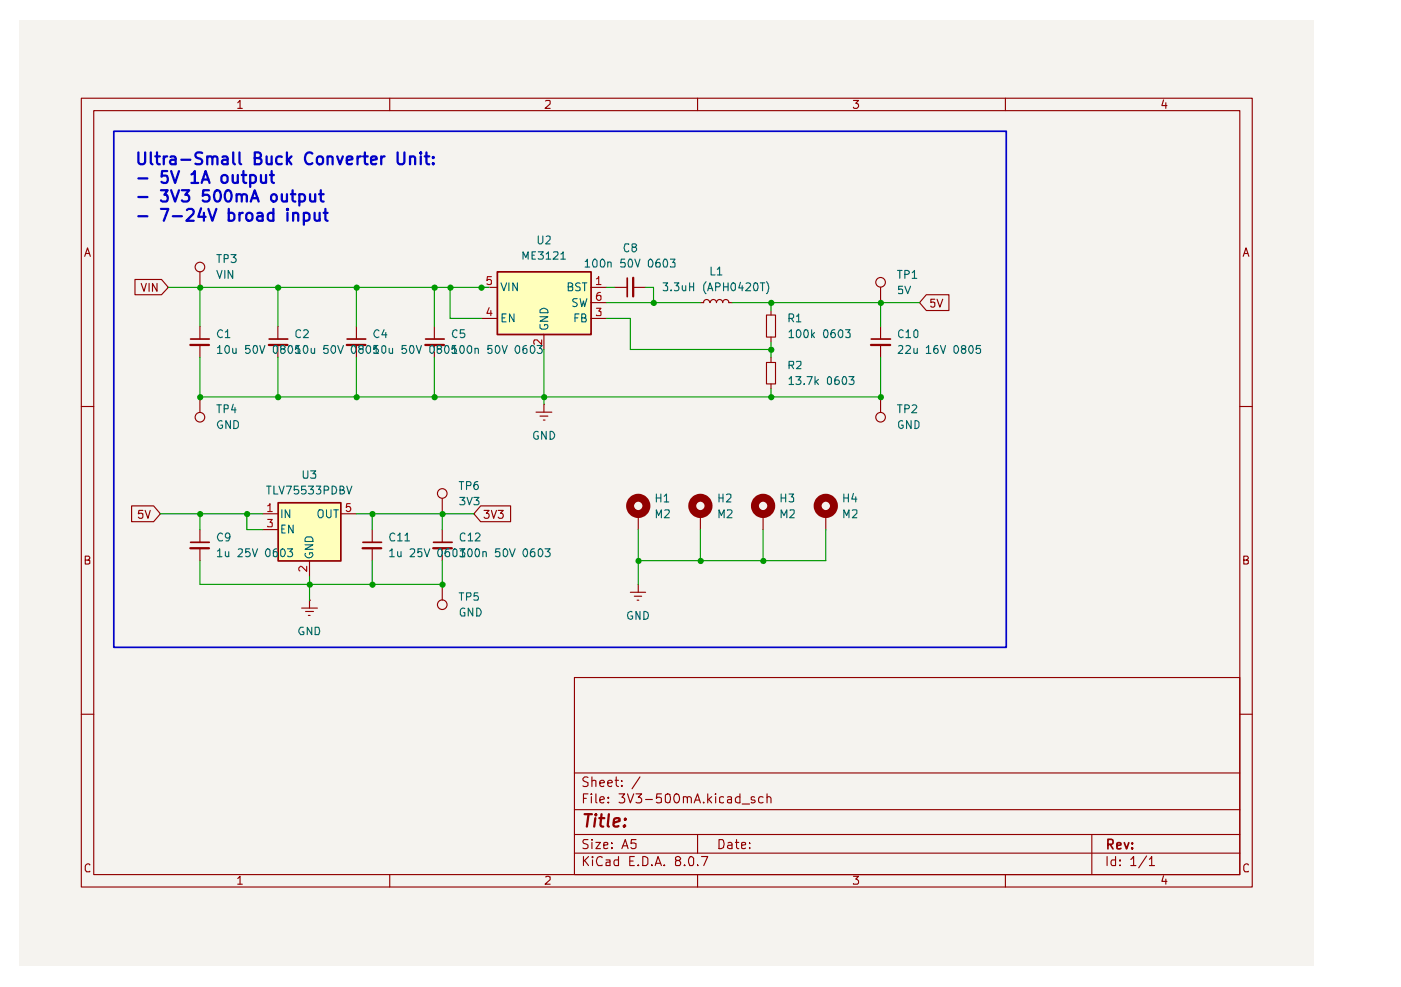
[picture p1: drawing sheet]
<svg xmlns="http://www.w3.org/2000/svg" width="210mm" height="148mm" viewBox="0 0 210 148" stroke-linecap="round" stroke-linejoin="round" font-family="sans-serif">
<path d="M2.9 3h194v141.8h-194z" fill="#f5f3ef"/>
<g fill="none" stroke="#910000" stroke-width=".17">
<path d="M12.2 14.7h175.5v118.3h-175.5zM14.1 16.6h171.7v114.5h-171.7zM35.6 15.4l.4-.3v1.2M35.6 16.3h.7M58.4 14.7v1.9M81.8 15.2l.6-.1 .1 .5-.8 .7h.8M104.6 14.7v1.9M127.9 15.1h.8l-.4 .4 .3 .1 .1 .4-.3 .3h-.3l-.2-.2M150.7 14.7v1.9M174.4 15l-.2 .8h.7M174.7 15.4v.9M12.7 38.4l.4-1.2 .4 1.2"/>
<path d="M12.9 38h.5M186.3 38.4l.5-1.2 .4 1.2M186.5 38h.5M12.2 61h1.9M185.8 61h1.9M12.8 84h.4l.3-.3v-.1l-.2-.2h-.5v1.2l.7-.1v-.4l-.3-.1M186.4 84h.5l.2-.3v-.1l-.2-.2h-.5v1.2l.7-.1v-.4l-.2-.1M12.2 107.1h1.9M86.1 101.6h99.7v29.5h-99.7zM86.1 115.9h99.7M87.5 119.7h.4M88.1 119h-.6v1.4"/>
<path d="M88.1 116.6l-.5-.1-.2 .3a.75 .75 0 0 0 .7 .5v.6h-.2h-.5M88.6 119v.1h.1l-.1-.1v.1M88.6 119.5v.9M88.7 117.1l.3-.1 .3 .1v.8M88.7 116.5v1.4M89.3 119v1.3l.2 .1M89.9 120l.7-.2-.2-.3h-.4l-.1 .7 .3 .2 .3-.1M89.9 117.4l.7-.1v-.1l-.2-.2h-.2l-.3 .2v.5l.3 .2h.3M91.1 117.4l.7-.1v-.1l-.2-.2h-.2l-.3 .2v.5l.3 .2h.3M91.2 119.5l.1 .1-.1 .1-.1-.1 .1-.1v.2M92.2 117h.5M92.4 116.5v1.2l.1 .2h.2"/>
<path d="M92.8 119h.8l-.4 .5h.2l.2 .3v.5l-.2 .1-.6-.1M93.2 117.8v.1h-.1l.1-.1v.1M93.2 117.1v.1l-.1-.1 .1 .1M94.1 119l.4 1.4 .5-1.4M95.3 119h.9l-.5 .5h.2l.3 .3-.1 .5-.2 .1-.6-.1M95.9 116.5l-1.2 1.8M96.8 119.9h1M99.1 119h-.6l-.1 .7 .1-.2 .6 .1v.7l-.2 .1-.5-.1M99.8 119.1l.3-.1 .3 .1 .1 .4-.1 .8-.3 .1-.3-.1-.1-.2zM101.2 119.1l.1-.1a.7 .7 0 0 1 .6 .6 .7 .7 0 0 1-.3 .7l-.1 .1a.73 .73 0 0 1-.6-.5 .73 .73 0 0 1 .3-.8zM102.4 119.6v-.1a.36 .36 0 0 1 .6 .2v.7M102.4 119.5v.9"/>
<path d="M103 119.7v-.2a.36 .36 0 0 1 .6 .2v.7M104.2 120h.6M106.1 119v1.4M106.3 119.9l.4 .5M106.7 119.5l-.6 .5M107.3 119l-.1 .1 .1-.1v.1M107.3 119.5v.9M108.5 119.5h-.4l-.2 .1v.7l.2 .1 .4-.1M109 119.5h.2h.4v.9M109.6 119.8l-.6 .2v.3l.2 .1 .4-.1M110.9 119.5a.45 .45 0 0 0-.7 .2l.1 .6 .3 .1 .3-.1M110.9 119v1.4"/>
<path d="M113.1 119.5h-.2h-.3v.4l.5 .1 .1 .2-.3 .2-.3-.1M114.4 119.5h-.4l-.3 .2 .1 .6 .2 .1 .4-.1M115 119.6v-.1a.36 .36 0 0 1 .6 .2v.7M115 119v1.4M185.8 107.1h1.9M13.5 129.7v-.1a.42 .42 0 0 0-.7 .3v.6l.2 .2h.5v-.1M35.6 131.7l.4-.3v1.2M35.6 132.6h.7M58.4 131.1v1.9M81.8 131.5l.2-.1 .5 .1v.4l-.8 .7h.8M86.1 127.9h99.7M86.1 125.1h99.7"/>
<path d="M86.1 121.4h99.7M87.5 128.4v1.4M87.6 129l.6 .8M88.1 125.9h-.6a.34 .34 0 0 0 0 .6l.6 .2v.4l-.2 .2-.5-.1M88.2 128.4l-.7 .8M88.7 125.9v.1l.1-.1-.1 .1M88.7 126.3v1M88.8 128.4l-.1 .1 .1 .1 .1-.1-.1-.1v.2M88.8 128.9v.9M89.3 126.3h.7l-.7 1h.7M90.3 128.6a.53 .53 0 0 0-.7 0 .53 .53 0 0 0-.2 .6l.3 .6h.6v-.1M90.5 126.7h.6v-.3l-.2-.1-.4 .1v.8l.2 .1 .4-.1"/>
<path d="M90.8 128.9h.6v.9h-.6v-.4l.6-.2M91.2 120.3h.1l-.1 .1-.1-.1 .1 .1M91.7 127.1l.1 .1-.1 .1v-.2v.2M91.7 126.4l.1 .1-.1-.1v.1M92.7 128.4v1.4h-.5l-.2-.3 .1-.5 .6-.1M93.2 127.3l.5-1.4 .4 1.4M93.4 126.8h.7M94.4 129.1h.5M95.1 128.4h-.7v1.4h.7M95.3 125.9h-.6l-.1 .6 .1-.1 .6 .1v.6l-.2 .2h-.4l-.1-.2M95.7 129.7l.1 .1h-.2l.1-.1v.1M96.3 128.4h.4l.3 .2 .1 .2v.7l-.2 .3h-.6z"/>
<path d="M97.7 129.7l.1 .1-.1-.1v.1M98.2 129.8l.4-1.4 .5 1.4M98.3 129.5h.7M99.6 129.7v.1h-.1l.1-.1v.1M101.5 129l-.2-.1v-.3l.2-.2h.3l.2 .4-.1 .1-.6 .3v.6l.6-.1 .1-.4-.2-.3M102.6 129.7l.1 .1h-.2l.1-.1v.1M103.4 128.5l.2-.1 .4 .3-.1 1-.1 .1h-.4v-.1a1.05 1.05 0 0 1 0-1.2zM104.1 120.4l.5-1.4 .4 1.4M104.6 129.7v.1v-.1v.1M104.6 125.1v2.8M104.6 131.1v1.9M105.2 128.4h.9l-.6 1.4"/>
<path d="M105.5 120.3v.1l-.1-.1 .1 .1M107.8 125.9h.5l.2 .2v.4v.6l-.4 .2h-.3zM109.1 126.4l.5-.1 .1 .2v.8M109.7 126.7h-.6l-.1 .2v.2l.3 .2 .4-.1M110.2 126.3h.5M110.4 125.9v1.2l.2 .2h.1M111.2 126.7h.6v-.3l-.2-.1-.4 .1v.8l.1 .1 .5-.1M111.2 120.6h1.1M112.3 127.1l.1 .1-.1 .1v-.2v.2M112.3 126.4l.1 .1-.1-.1v.1M127.9 131.4h.8l-.4 .4h.1l.3 .3v.3l-.2 .2h-.6v-.1M150.7 131.1v1.9"/>
<path d="M163.7 125.1v6M165.9 128.4v1.4M167.2 128.4v1.4h-.5l-.2-.3 .1-.5 .6-.1M167.9 129.7l-.1 .1 .1-.1v.1M167.9 128.9v.2l-.1-.1 .1-.1v.2M169.5 128.9l.4-.5v1.4M169.5 129.8h.8M171.9 128.4l-1.2 1.7M172.3 128.9l.3-.5v1.4M172.3 129.8h.8M174.4 131.3l-.2 .9h.7M174.7 131.8v.8"/>
<path d="M187.1 129.7v-.1a.42 .42 0 0 0-.7 .3v.6l.2 .2h.5v-.1"/>
</g>
<path d="M166.1 126.6l.6-.1 .1-.5-.2-.1h-.5v1.4M166.4 126.6l.4 .7M167.4 126.8l.6-.1v-.3h-.2h-.4v.8l.2 .1 .4-.1M168.5 126.4l.4 .9 .3-.9M169.7 127.1l.1 .1-.1 .1-.1-.1 .1-.1v.2M169.7 126.4h.1l-.1 .1-.1-.1 .1 .1" fill="none" stroke="#910000" stroke-width=".25"/>
<path d="M87.6 122.1h1.1M88.2 122.1l-.2 1.8M89.2 122.7l-.1 1.2M89.3 122.1l-.1 .1 .1 .1 .1-.1-.1-.1v.2M89.8 122.7h.8M90.2 122.1l-.2 1.6 .1 .2h.3M91.3 122.1l-.2 1.6v.2h.2M92 123.4l.9-.3v-.3a.6 .6 0 0 0-.9 .1l-.1 .8 .1 .2h.2h.5M93.6 123.8l.1 .1h-.1h-.1l.1-.1v.1M93.7 122.8h.1l-.1 .1-.1-.1h.1v.1" fill="none" stroke="#910000" stroke-width=".34"/>
<g fill="#ffb">
<path d="M74.5 40.7h14.1v9.4h-14.1z"/>
<path d="M41.7 75.4h9.4v8.7h-9.4z"/>
</g>
<g fill="none" stroke="#910000" stroke-width=".17">
<path d="M20.2 41.9h4l1 1.2-1 1.1h-4zM21.2 42.5l.4 1.2 .3-1.2M22.3 42.5v1.2M23.5 42.5v1.2l-.6-1.2v1.2M30 40.7v2.4M30 48.9v1.9M30 51.7v1.9M30 59.5v2.3M41.7 48.9v1.9M41.7 51.7v1.9M53.4 48.9v1.9M53.4 51.7v1.9"/>
<path d="M65.1 48.9v1.9M65.1 51.7v1.9M72.1 43.1h2.4M72.1 47.7h2.4M81.5 50.1v2.3M88.6 45.4h2.3M88.6 43.1h2.3M88.6 47.7h2.3M92.1 43.1h1.9M94.9 43.1h1.9M105 45.4h.5M105.4 45.4a.47 .47 0 0 1 .5-.5 .47 .47 0 0 1 .5 .5"/>
<path d="M106.5 45.4a.47 .47 0 0 1 .4-.5 .47 .47 0 0 1 .5 .5 .47 .47 0 0 1 .5-.5 .47 .47 0 0 1 .4 .5 .47 .47 0 0 1 .5-.5 .47 .47 0 0 1 .5 .5M109.2 45.4h.5M114.9 54.4h1.3v3.2h-1.3zM114.9 47.2h1.3v3.3h-1.3zM115.6 46.6v.6M115.6 50.5v.8M115.6 53.6v.8M115.6 57.6v.7M132 43.1v2.3M132 48.9v1.9M132 51.7v1.9M132 59.5v2.3"/>
<path d="M138.9 44.2h3.3v2.4h-3.3l-1.1-1.2zM140.1 44.9h-.6v.5l.2-.1 .4 .1v.5l-.1 .2h-.3l-.2-.2M140.5 44.9l.4 1.2 .4-1.2M19.7 75.9h3.3l1 1.1-1 1.2h-3.3zM21.4 76.5h-.6l-.1 .5h.2h.5v.6l-.2 .1h-.3l-.2-.1M21.8 76.5l.4 1.2 .3-1.2M30 79.4v1.9M39.4 77h2.3M39.4 79.4h2.3M51.1 77h2.3M55.8 79.4v1.9M66.3 74.8v2.2"/>
<path d="M66.3 79.4v1.9M72 75.9h4.5v2.3h-4.5l-1-1.2zM72.6 76.5h.7l-.4 .5h.3l.1 .2-.1 .4-.5 .1-.1-.1M73.7 76.5l.3 1.2 .4-1.2M74.7 76.5h.7l-.4 .5h.4v.2v.4l-.6 .1-.1-.1M80.3 61.8h2.4M80.9 62.4h1.2M81.4 63h.3M81.5 60.6h.1M81.5 60.6v1.2M95.7 77v2.4M105 77v2.4"/>
<path d="M114.4 77v2.4M123.8 77v2.4M30 82.2v1.9M45.2 91.2h2.4M45.8 91.7h1.2M46.2 92.3h.3M46.4 90h.1M46.4 84.1v2.3M46.4 90v1.2M55.8 82.2v1.9M66.3 82.2v1.9M66.3 87.6v2.4"/>
<path d="M94.5 88.8h2.3M95.1 89.4h1.1M95.5 90h.3M95.7 87.6h.1M95.7 87.6v1.2"/>
<circle cx="30" cy="40" r=".72"/>
<circle cx="132" cy="42.3" r=".72"/>
<circle cx="30" cy="62.6" r=".72"/>
<circle cx="66.3" cy="74" r=".72"/>
<circle cx="132" cy="62.6" r=".72"/>
<circle cx="66.3" cy="90.7" r=".72"/>
</g>
<g fill="none" stroke="#910000" stroke-width="1.2">
<circle cx="95.7" cy="75.9" r="1.23"/>
<circle cx="105" cy="75.9" r="1.23"/>
<circle cx="114.4" cy="75.9" r="1.23"/>
<circle cx="123.8" cy="75.9" r="1.23"/>
</g>
<path d="M28.5 51.7h2.8M40.3 51.7h2.8M52 51.7h2.8M63.8 51.7h2.7M94.9 41.7v2.7M130.6 51.7h2.8M28.5 82.2h2.8M54.4 82.2h2.7M64.9 82.2h2.8" fill="none" stroke="#910000" stroke-width=".34"/>
<path d="M28.6 50.8h2.8M40.3 50.8h2.8M52 50.8h2.8M63.8 50.8h2.8M74.5 40.8h14.1v9.4h-14.1zM94 41.7v2.8M130.6 50.8h2.9M41.7 75.4h9.4v8.7h-9.4zM28.6 81.3h2.8M54.4 81.3h2.8M65 81.3h2.8" fill="none" stroke="#910000" stroke-width=".25"/>
<g fill="none" stroke="#006665" stroke-width=".17">
<path d="M75.1 42.4l.4 1.2 .4-1.2M75.3 47.7h.4M75.9 47.1h-.6v1.2h.6M76.3 42.4v1.2M77 47.1v1.2l-.6-1.2v1.2M77.6 42.4v1.2l-.7-1.2v1.2M80.9 48.7v.5l.3 .2h.6a.43 .43 0 0 0 .2-.7h-.4v.1M80.9 47.5h1.2l-1.2 .7h1.2M80.9 46.5a.66 .66 0 0 1 .8-.3 .66 .66 0 0 1 .4 .7h-1.2zM85.2 43h.4l.2-.2v-.3l-.6-.1v1.2h.5l.1-.1v-.4l-.2-.1M86.2 47.7h.4M86.5 44.8h-.5l-.2 .2v.1l.2 .2 .4 .2 .1 .1-.1 .3-.1 .1-.5-.1"/>
<path d="M86.8 47.1h-.6v1.2M86.9 42.5l-.4-.1-.2 .3 .2 .3h.3l.1 .2v.3l-.1 .1-.5-.1M86.9 44.8l.3 1.2 .3-.9 .1 .9 .4-1.2M87.2 47.7l.6-.1v-.4l-.2-.1h-.4v1.2h.6l.1-.4-.3-.2M87.3 42.4h.7M87.6 42.4v1.2M42.2 76.5v1.1M42.2 79.3h.4M42.8 78.7h-.6v1.2h.6M43.4 76.5v1.1l-.6-1.1v1.1M43.9 78.7v1.2l-.6-1.2v1.2M47.8 76.5h.5l.1 .1v.9l-.2 .1h-.3a.86 .86 0 0 1-.1-1.1z"/>
<path d="M48.9 76.5v.9l.3 .2h.2l.2-.1v-1M50 76.5h.7M50.4 76.5v1.1M45.7 81.7h1.2l-1.2 .7h1.2M45.8 83a.57 .57 0 0 0 .4 .7 .57 .57 0 0 0 .7-.5l-.1-.3h-.4v.2M45.8 80.7l.2-.2h.6l.3 .4v.3h-1.2z"/>
</g>
<g fill="none" stroke="#b90000" stroke-width=".17">
<path d="M73.3 46.1l-.3 .9h.7M73.6 46.6v.7M73.7 41.5h-.6l-.1 .6 .1-.2h.4l.2 .2v.5l-.2 .1-.5-.1M81.2 51v.6l-.7-.6h-.4l-.1 .1 .1 .5M89.4 41.8l.3-.3v1.2M89.4 46.2h.7l-.4 .4 .4 .1v.5l-.1 .1h-.6v-.1M89.4 42.7h.7M90 43.9h-.4a.82 .82 0 0 0 .1 1.1h.2l.2-.1v-.5l-.4-.1-.3 .2M40.1 75.9l.4-.4v1.2M40.1 77.9h.7l-.3 .4 .3 .1v.5l-.1 .1h-.6v-.1M40.1 76.7h.7M52.5 75.5h-.5l-.1 .6 .2-.2 .4 .1 .1 .2-.1 .4-.4 .1-.2-.2"/>
<path d="M46 84.9v.8l-.9-.8-.3 .3v.2l.2 .2"/>
</g>
<g fill="none" stroke="#090" stroke-width=".17">
<path d="M25.2 43.1h48.1M30 53.6v5.9h102v-5.9M30 43.1v5.8M41.7 43.1v5.8M41.7 53.6v5.9M53.4 43.1v5.8M53.4 53.6v5.9M65.1 43.1v5.8M65.1 53.6v5.9M67.5 43.1v4.6h4.6M81.5 52.4v8.2M90.9 43.1h1.2"/>
<path d="M90.9 47.7h3.6v4.7h21.1M90.9 45.4h14.1M96.8 43.1h1.2v2.3M109.7 45.4h28.1M115.6 45.4v1.2M115.6 51.3v2.3M115.6 58.3v1.2M132 45.4v3.5M24 77h15.4M30 77v2.4M37 77v2.4h2.4M53.4 77h17.6"/>
<path d="M55.8 77v2.4M66.3 77v2.4M95.7 79.4v8.2M105 79.4v4.7M114.4 79.4v4.7M123.8 79.4v4.7h-28.1M30 84.1v3.5h36.3v-3.5M46.4 86.4v3.6M55.8 84.1v3.5"/>
</g>
<path d="M17.1 19.7h133.7v77.4h-133.7z" fill="none" stroke="#0000ca" stroke-width=".25"/>
<g fill="none" stroke="#0000ca" stroke-width=".34">
<path d="M20.7 22.9v1.4l.4 .3h.3l.4-.3v-1.4M20.7 26.8h1.4M20.7 29.5h1.4M20.7 32.4h1.4M22.6 22.9v1.5l.3 .2M23.3 23.4h.7M23.5 22.9v1.5l.1 .2h.4M24.1 28.5h1l-.5 .7h.3a.6 .6 0 0 1 0 1h-.5l-.3-.1M24.1 31.3h1.1l-.6 1.8M24.6 23.4v1.2M25.1 23.4a.45 .45 0 0 0-.5 .4M25.1 25.7h-.8l-.1 .8 .3-.2 .6 .1v.3v.6l-.6 .1-.3-.1"/>
<path d="M25.6 23.5l.1-.1 .5 .1 .1 1.1M25.7 25.7l.5 1.7 .6-1.7M25.7 28.5l.5 1.7 .6-1.7M25.9 32.4h1.4M26.3 23.9l-.6 .1a.35 .35 0 0 0-.2 .3 .35 .35 0 0 0 .2 .3h.6M27.2 24h1.3M27.3 28.5h1.1l-.6 .7a.48 .48 0 0 1 .6 .3v.4l-.4 .3h-.5l-.2-.1M28 31.5l.3-.2h.4a.48 .48 0 0 1 .3 .8l-1.1 1h1.1M28.7 26.2l.5-.5v1.7M28.7 27.4h1M30.1 31.2l-.4 1.3h1.1M30.2 27.4l.6-1.7 .6 1.7"/>
<path d="M30.3 22.9h-.7a.43 .43 0 0 0-.3 .4 .43 .43 0 0 0 .3 .4 .65 .65 0 0 1 .7 .4 .45 .45 0 0 1-.3 .5h-.7M30.4 26.9h.8M30.6 31.9v1.2M31.1 23.6a.44 .44 0 0 1 .7 .1v.9M31.1 23.4v1.2M31.2 31.3l.6 1.8 .6-1.8M31.3 28.5h-.8l-.1 .9 .2-.2 .6 .1 .2 .2-.1 .6-.2 .1h-.5l-.2-.1M31.8 23.7l.3-.3 .4 .1 .1 1.1M32.3 28.7a.42 .42 0 0 1 .4-.2 .42 .42 0 0 1 .3 .4 .87 .87 0 0 1-.5 1.3 1.02 1.02 0 0 1-.2-1.5zM33.3 26.4a.48 .48 0 0 1 .4-.2 .48 .48 0 0 1 .4 .4v.5a.48 .48 0 0 1-.4 .3 .48 .48 0 0 1-.5-.3zM33.4 23.5l.1-.1 .5 .1 .1 1.1M33.9 28.7a.42 .42 0 0 1 .4-.2 .42 .42 0 0 1 .3 .4 .87 .87 0 0 1-.5 1.3 1.02 1.02 0 0 1-.2-1.5z"/>
<path d="M34.1 23.9l-.6 .1a.35 .35 0 0 0-.2 .3 .35 .35 0 0 0 .2 .3h.6M34.3 32l.5-.1 .3 .4v.5l-.1 .2-.2 .1-.5-.1M34.3 31.3v1.8M34.9 26.2l.1 1.1a.48 .48 0 0 0 .6 0M35 22.9v1.5l.2 .2M35.5 29.3a.44 .44 0 0 1 .7 .1v.8M35.5 29.1v1.1M35.6 26.2v1.2M35.9 22.9v1.5l.2 .2M35.9 31.9v1.2M36.2 29.4l.3-.3 .4 .1 .1 1M36.2 26.2h.7"/>
<path d="M36.4 31.9a.45 .45 0 0 0-.5 .4M36.5 25.7v1.5l.1 .1 .3 .1M37 32.1a.48 .48 0 0 1 .5-.2 .48 .48 0 0 1 .3 .4v.5a.48 .48 0 0 1-.4 .3 .48 .48 0 0 1-.5-.3zM37.5 26.3l.5-.1 .4 .4v.5l-.2 .2-.2 .1-.5-.1M37.5 26.2v1.8M37.6 30.2l.6-1.7 .6 1.7M37.8 29.7h.8M38.2 23.7h.6a.43 .43 0 0 0 .3-.4 .43 .43 0 0 0-.3-.4h-.6v1.7h.7a.47 .47 0 0 0 .3-.5 .47 .47 0 0 0-.4-.4M38.6 32l.2-.1 .5 .1 .1 1.1M39.1 26.2l.1 1.1a.48 .48 0 0 0 .7 0M39.4 32.3l-.6 .1a.35 .35 0 0 0-.3 .4 .35 .35 0 0 0 .3 .3l.6-.1M39.9 26.2v1.2"/>
<path d="M40 23.4v1.2a.48 .48 0 0 0 .7-.1M40.5 26.2h.6M40.7 25.7v1.5l.1 .1 .3 .1M40.7 23.4v1.2M41 32l-.5-.1-.4 .4v.5l.2 .2 .2 .1 .5-.1M41 31.3v1.8M42.2 23.5l-.5-.1-.3 .4v.5l.2 .3h.1h.5M42.2 29.1l.1 1a.48 .48 0 0 0 .7 0M43 22.9v1.7M43 29.1v1.1M43.1 31.3l-.1 .1 .1 .1 .1-.1-.1-.1v.2M43.1 31.9v1.2"/>
<path d="M43.2 24l.5 .6M43.6 29.1h.7M43.7 23.4l-.7 .7M43.9 28.5v1.5v.1l.4 .1M43.9 32.1a.44 .44 0 0 1 .8 .1v.9M43.9 31.9v1.2M44.9 29.2l.5-.1 .3 .4v.4l-.2 .2-.1 .1-.5-.1M44.9 29.1v1.7M45.5 32l.6-.1 .3 .4v.5l-.2 .2-.1 .1-.6-.1M45.5 31.9v1.8M46.5 29.1l.1 1a.48 .48 0 0 0 .6 0M46.8 23a.71 .71 0 0 0-.9 0 .71 .71 0 0 0-.2 .9 .67 .67 0 0 0 .4 .7 .67 .67 0 0 0 .7-.1"/>
<path d="M47.2 31.9v1.1a.48 .48 0 0 0 .7-.1M47.2 29.1v1.1M47.6 23.6a.48 .48 0 0 1 .5-.2 .48 .48 0 0 1 .3 .4v.5a.48 .48 0 0 1-.4 .4 .48 .48 0 0 1-.5-.4zM47.8 29.1h.7M47.9 31.9v1.2M48.1 28.5v1.5l.1 .1 .3 .1M48.5 31.9h.6M48.8 31.3v1.5v.2l.3 .1M49.1 23.6a.44 .44 0 0 1 .8 .1v.9M49.1 23.4v1.2M50.5 23.4l.5 1.2 .4-1.2M52 24l.8-.1-.1-.4-.5-.1-.2 .3 .1 .9h.1h.5"/>
<path d="M53.6 23.4v1.2M54.1 23.4a.45 .45 0 0 0-.5 .4M54.4 23.4h.7M54.7 22.9v1.5l.1 .2h.3M55.6 24l.9-.1-.1-.4-.5-.1-.3 .3 .1 .9h.2h.5M57.1 23.4v1.2M57.7 23.4a.45 .45 0 0 0-.6 .4M59.6 22.9v1.4l.3 .3h.4l.3-.3v-1.4M61.5 23.6a.44 .44 0 0 1 .7 .1v.9M61.5 23.4v1.2M63.1 22.9h-.1l.1 .1 .1-.1h-.1v.1M63.1 23.4v1.2"/>
<path d="M63.7 23.4h.6M63.9 22.9v1.5l.1 .2h.3M64.9 24.5l.1 .1h-.1v-.1v.1M64.9 23.5l.1 .1-.1 .1v-.1v-.1v.2"/>
<circle cx="41.1" cy="29.7" r=".53"/>
</g>
<g fill="#090">
<circle cx="95.7" cy="84.1" r=".47"/>
<circle cx="81.6" cy="59.6" r=".47"/>
<circle cx="114.4" cy="84.1" r=".47"/>
<circle cx="105" cy="84.1" r=".47"/>
<circle cx="65.1" cy="43.1" r=".47"/>
<circle cx="72.2" cy="43.1" r=".47"/>
<circle cx="67.5" cy="43.1" r=".47"/>
<circle cx="53.5" cy="43.1" r=".47"/>
<circle cx="66.3" cy="77.1" r=".47"/>
<circle cx="66.3" cy="87.7" r=".47"/>
<circle cx="53.5" cy="59.6" r=".47"/>
<circle cx="65.1" cy="59.6" r=".47"/>
<circle cx="37" cy="77.1" r=".47"/>
<circle cx="30" cy="77.1" r=".47"/>
<circle cx="41.7" cy="59.6" r=".47"/>
<circle cx="30" cy="59.6" r=".47"/>
<circle cx="55.8" cy="77.1" r=".47"/>
<circle cx="55.8" cy="87.7" r=".47"/>
<circle cx="46.4" cy="87.7" r=".47"/>
<circle cx="30" cy="43.1" r=".47"/>
<circle cx="41.7" cy="43.1" r=".47"/>
<circle cx="115.6" cy="59.6" r=".47"/>
<circle cx="115.6" cy="52.4" r=".47"/>
<circle cx="115.6" cy="45.4" r=".47"/>
<circle cx="98" cy="45.4" r=".47"/>
<circle cx="132" cy="45.4" r=".47"/>
<circle cx="132" cy="59.6" r=".47"/>
</g>
<g fill="none" stroke="#006665" stroke-width=".17">
<path d="M32.5 38.2h.7M32.8 38.2v1.2M33.6 38.8h.5l.1-.5-.6-.1v1.2M34.6 38.2h.8l-.4 .4h.1l.3 .3-.1 .4-.2 .1-.5-.1M78.4 38.9v-1.1l.4 .8 .4-.8v1.1M79.8 38.3h.3M80.3 37.8h-.5v1.1h.5M80.7 37.8h.7l-.4 .4 .4 .1v.4l-.1 .2-.6-.1M80.7 35.4v1l.2 .2h.2l.3-.3v-.9M81.9 38.1l.3-.3v1.1M81.9 35.5l.1-.1 .5 .1v.4l-.7 .7h.7M81.9 38.9h.6"/>
<path d="M83 37.8h.6v.3l-.7 .8h.7M84.1 38.1l.3-.3v1.1M84.1 38.9h.6M87.7 39.2h.2l.2-.3v1.1M89 38.9h.2l.3 .2v.8l-.2 .1h-.3a.83 .83 0 0 1 0-1.1zM90.3 38.9a.71 .71 0 0 1 .2 1.1h-.3l-.2-.1v-.8zM91.1 39.4l.2-.1 .3 .1v.6M91.1 39.3v.7M93.6 38.9h-.5l-.1 .6 .6-.1 .1 .1-.1 .5h-.6M94.2 36.7v-.1h-.5a.81 .81 0 0 0 .2 1.2l.3-.1v-.1M94.4 38.9h.2l.1 .1 .1 .4-.1 .6h-.4l-.2-.4 .1-.6zM94.9 37.1l-.2-.2 .1-.3h.4l.2 .1-.2 .4-.5 .1v.4l.2 .2h.3l.2-.3v-.2l-.2-.2"/>
<path d="M95.2 38.9l.4 1.1 .3-1.1M97.4 38.9a.71 .71 0 0 1 .3 1.1h-.3l-.2-.1v-.8zM98.9 38.9h-.3a.93 .93 0 0 0-.2 1.1h.5l.1-.5-.1-.1h-.5l-.1 .1M99.6 38.9h.2l.2 .1 .1 .4-.2 .6h-.3l-.2-.4 .1-.6zM100.5 38.9h.7l-.4 .5 .4 .1v.5h-.1h-.6M32.5 40.6l.4 1.1 .4-1.1M32.6 52.2l.3-.4v1.2M32.6 53h.7M33.4 49.6a.34 .34 0 0 0-.6 0l-.2 .4a.53 .53 0 0 0 .2 .5 .53 .53 0 0 0 .6 0M33.7 40.6v1.1M33.8 49.8l.3-.4v1.2M33.8 50.6h.7"/>
<path d="M33.9 51.9l.2-.1 .3 .3v.6l-.3 .3-.2-.1-.2-.3v-.4zM34.9 40.6v1.1l-.7-1.1v1.1M34.9 52.2v.6l.1 .2h.2l.2-.2M35.4 52.2v.8M37.4 51.8h-.6v.6l.2-.2h.3l.2 .3v.2l-.2 .3h-.3l-.2-.2M38 51.9l.4-.1a.78 .78 0 0 1 0 1.2 .62 .62 0 0 1-.4-.9zM38.9 51.8l.4 1.2 .4-1.2M41.1 51.9l.2-.1 .3 .3v.6l-.3 .3-.3-.3zM42.2 52.3l-.1-.1v-.3l.1-.1 .5 .1 .1 .2-.1 .1-.6 .2v.4l.1 .2h.3l.3-.3a.33 .33 0 0 0-.3-.4M43.3 51.9l.3-.1a.78 .78 0 0 1 0 1.2 .62 .62 0 0 1-.3-.9zM44.4 52.2l.3-.4v1.2M44.4 53h.6"/>
<path d="M44.9 51.8h-.5l-.1 .6 .1-.2 .5 .1 .1 .2-.1 .4-.5 .1-.1-.2M45 49.6v-.1a.42 .42 0 0 0-.6 .3v.6a.45 .45 0 0 0 .6 .1M45.5 51.9l.4-.1a.78 .78 0 0 1 0 1.2 .62 .62 0 0 1-.4-.9zM45.5 49.6l.2-.2h.3l.2 .4-.7 .8h.7M46.6 52.2v.6l.2 .2h.2l.2-.2M47.2 52.2v.8M49.2 51.8h-.6l-.1 .6 .2-.2h.3l.2 .2v.4l-.2 .2h-.3l-.2-.2M49.8 51.9l.2-.1 .3 .3v.6l-.3 .3-.2-.1-.2-.3v-.4zM50.6 51.8l.5 1.2 .4-1.2M52.7 51.9l.4-.1a.78 .78 0 0 1 0 1.2 .62 .62 0 0 1-.4-.9zM54 52.3l-.2-.2v-.2l.2-.1 .4 .1v.3l-.4 .1a.33 .33 0 0 0-.2 .4l.2 .3h.3l.1-.2v-.4l-.1-.1M55 51.9l.3-.1 .2 .3v.6l-.2 .3-.3-.1-.1-.3v-.4z"/>
<path d="M56 52.2l.4-.4v1.2M56 53h.7M56.6 51.8h-.6v.6l.2-.2h.3l.2 .3v.2l-.2 .3h-.3l-.2-.2M56.8 49.6a.34 .34 0 0 0-.6 0l-.2 .4a.53 .53 0 0 0 .2 .5 .53 .53 0 0 0 .6 0M57.3 51.9l.3-.1 .2 .3v.6l-.2 .3-.4-.3zM57.6 49.4l-.4 .8h.8M57.8 49.9v.7M58.3 52.2v.6l.2 .2 .3-.1v-.1M58.8 52.2v.8M60.9 51.8h-.6v.6l.1-.2h.3l.3 .3v.2l-.3 .3h-.3l-.1-.2M61.5 51.9l.3-.1a.78 .78 0 0 1 0 1.2 .62 .62 0 0 1-.3-.9zM62.4 51.8l.4 1.2 .4-1.2"/>
<path d="M64.5 51.9l.2-.1a.62 .62 0 0 1 .4 .6 .62 .62 0 0 1-.4 .6l-.3-.3zM65.7 52.3l-.2-.1v-.3l.2-.1 .4 .1 .1 .2-.1 .1-.6 .2v.4l.2 .2h.3l.2-.3a.33 .33 0 0 0-.2-.4M66.7 51.9l.4-.1a.78 .78 0 0 1 0 1.2 .62 .62 0 0 1-.4-.9zM67.8 52.2l.4-.4v1.2M67.8 53h.7M68.3 51.8h-.5l-.1 .6 .2-.2h.3l.2 .3-.1 .4-.4 .1-.2-.2M68.5 49.6l-.2-.2a.6 .6 0 0 0-.5 .6 .6 .6 0 0 0 .5 .6l.2-.1M69 51.9l.3-.1a.78 .78 0 0 1 0 1.2 .62 .62 0 0 1-.3-.9zM69.6 49.4h-.6v.6h.5l.2 .1-.1 .4-.2 .1-.4-.1M70.2 51.9l.2-.1 .3 .3v.6l-.3 .3-.2-.1-.2-.3v-.4zM71.2 52.3l.4-.1 .1 .8M71.2 52.2v.8"/>
<path d="M73.7 51.8h-.6v.6l.2-.2h.3l.1 .2v.4l-.1 .2h-.3l-.2-.2M74.3 51.9l.2-.1a.62 .62 0 0 1 .5 .6 .62 .62 0 0 1-.5 .6l-.3-.3zM75.3 51.8l.3 1.2 .4-1.2M77.4 51.9l.2-.1 .3 .3v.6l-.3 .3-.2-.1-.2-.3v-.4zM78.9 51.8h-.2l-.3 .3v.7l.2 .2h.2l.2-.2v-.4l-.2-.2h-.2l-.2 .3M79.6 51.9l.2-.1a.62 .62 0 0 1 .4 .6 .62 .62 0 0 1-.4 .6l-.3-.3zM80.5 51.8h.8l-.4 .4a.33 .33 0 0 1 .4 .3v.2l-.3 .3h-.3l-.2-.2M87.7 40h.7M99.4 42.4h.7l-.4 .4h.2l.2 .2v.5l-.2 .1-.5-.1M100.6 43.5h.1l-.1 .1M101.1 42.4h.7l-.5 .4a.4 .4 0 0 1 .4 .3 .4 .4 0 0 1-.2 .5l-.4-.1M102.3 42.8v.6l.1 .2 .4-.1"/>
<path d="M102.8 42.8v.8M103.4 42.4v1.2M103.4 43h.6M104 42.4v1.2M105.8 42.2l-.3 .6v.7l.3 .5M106.1 43.6l.3-1.2 .4 1.2M106.2 43.3h.6M106.6 40v1.2h.6M107.3 43h.5l.1-.2a.33 .33 0 0 0-.2-.4h-.4v1.2M107.5 40.4l.4-.4v1.2M107.5 41.2h.7M108.5 43h.6"/>
<path d="M108.5 42.4v1.2M109.1 42.4v1.2M109.7 42.5l.3-.1 .2 .3v.6l-.1 .2-.2 .1a.7 .7 0 0 1-.2-1.1zM111 42.3l-.3 .9h.7M111.2 42.8v.8M111.8 42.5l.5-.1 .1 .1 .1 .3-.7 .8h.7M113 42.5l.4-.1a.78 .78 0 0 1 0 1.2l-.4-.1-.1-.3zM114 42.4h.6M114.3 42.4v1.2M114.9 42.2a1.32 1.32 0 0 1 0 1.8M118.3 56.8l.3-.3v1.2M118.3 49.8l.3-.4v1.2"/>
<path d="M118.3 54.8l.7-.1v-.4l-.7-.1v1.1M118.3 47.7h.5l.2-.1v-.4l-.2-.1h-.5v1.2M118.3 57.7h.7M118.3 50.6h.7M118.6 54.8l.4 .5M118.6 47.7l.4 .6M119.3 56.5h.8l-.5 .5h.3l.2 .1-.1 .5-.2 .1-.5-.1M119.4 54.3l.1-.1 .6 .1v.4l-.7 .6h.7M119.4 47.4h.1l.2-.3v1.2M119.4 48.3h.7M119.5 49.5l.2-.1a.64 .64 0 0 1 .4 .7 .64 .64 0 0 1-.5 .5l-.2-.2zM120.6 57.6v.1l-.1-.1 .1 .1"/>
<path d="M120.6 49.5l.3-.1a.78 .78 0 0 1 0 1.2l-.3-.1-.1-.3zM121 56.5h.7l-.5 1.2M121.7 49.4v1.2M121.7 50.2l.4 .4M122.1 49.9l-.4 .4M122.2 56.5v1.2M122.3 57.2l.4 .5M122.7 56.9l-.5 .4M123.5 49.5l.4-.1a.78 .78 0 0 1 0 1.2l-.4-.1-.1-.3zM124.3 56.5l.3 .2v.7l-.2 .3-.3-.1-.1-.2v-.7zM125.1 49.4l-.4 .1a.82 .82 0 0 0 .1 1.1l.3-.1 .1-.4a.34 .34 0 0 0-.2-.2 .34 .34 0 0 0-.4 .1l-.1 .1M125.6 56.5a.45 .45 0 0 0-.5 .3v.8l.2 .1 .4-.1 .1-.5-.2-.1h-.4l-.1 .1"/>
<path d="M125.8 49.5l.3-.1 .2 .3v.7l-.1 .1-.2 .1a.7 .7 0 0 1-.2-1.1zM126.5 56.5h.2a.78 .78 0 0 1 0 1.2h-.2a.78 .78 0 0 1 0-1.2zM126.7 49.4h.7l-.3 .5h.2l.1 .1v.5l-.1 .1-.6-.1M127.3 56.5h.7l-.4 .5h.3l.1 .1-.1 .5-.1 .1-.5-.1M134.5 40.6h.7M134.7 51.9l.2-.1 .4 .1v.4l-.7 .7h.7M134.9 40.6v1.1M135.3 42.9h-.6v.5l.2-.1 .4 .1-.1 .6h-.5v-.1M135.4 49.6a.37 .37 0 0 0-.4-.1 .37 .37 0 0 0-.3 .3v.6l.3 .2 .4-.1M135.6 42.9l.5 1.1 .4-1.1M135.6 41.1h.6l.1-.2-.1-.3h-.6v1.1M135.8 51.9l.4-.1 .2 .1 .1 .3-.8 .8h.8"/>
<path d="M135.8 49.8h.2l.1-.4v1.2M135.8 50.6h.7M136.7 40.9l.4-.3v1.1M136.7 41.7h.7M137 52.2v.7l.3 .1 .2-.2M137 49.7l.2-.3 .3 .1 .1 .2v.7l-.3 .2-.2-.1-.1-.1zM137.5 52.2v.8M138.9 52.2l.3-.4v1.2M138.9 53h.6M140.5 51.8l-.4 .1a.82 .82 0 0 0 .1 1.1 .33 .33 0 0 0 .4-.3v-.2a.33 .33 0 0 0-.4-.3l-.2 .3M141 51.8l.4 1.2 .3-1.2M143.1 51.9l.2-.1a.62 .62 0 0 1 .4 .6 .62 .62 0 0 1-.4 .6l-.3-.3z"/>
<path d="M144.4 52.3l-.3-.2a.35 .35 0 0 1 .3-.3 .35 .35 0 0 1 .4 .3l-.3 .2a.36 .36 0 0 0-.4 .4 .36 .36 0 0 0 .5 .3 .36 .36 0 0 0 .1-.6l-.2-.1M145.4 51.9l.2-.1a.73 .73 0 0 1-.1 1.2l-.1-.1-.2-.3v-.4zM147 51.8h-.6l-.1 .6 .2-.2h.3l.2 .2v.4l-.2 .2h-.3l-.2-.2M32.5 60.7h.7M32.8 60.7v1.2M33.3 63.2l-.1-.1a.57 .57 0 0 0-.6 .7l.2 .3a.34 .34 0 0 0 .6 0v-.3h-.3M33.6 61.3h.5l.1-.5-.6-.1v1.2M34.5 63.1v1.2l-.6-1.2v1.2M35 60.6l-.3 .9h.7M35 63.1h.4l.3 .2v.6l-.3 .4h-.4zM35.2 61.1v.8M40 72.9h.6"/>
<path d="M40.3 72.9v1.2M41.1 72.9v1.2h.6M41.8 72.9l.4 1.2 .4-1.2M42.9 72.9h.8l-.5 1.2M44.7 72.9h-.6v.6v-.1h.5l.2 .2-.1 .4-.2 .1-.4-.1M45.5 70.6v1.1h.6v-1.1M45.8 72.9h-.6v.6v-.1h.5l.2 .2-.1 .4-.2 .1-.4-.1M46.2 72.9h.8l-.4 .5h.3l.1 .2-.1 .4-.2 .1-.5-.1M46.6 70.6h.7l-.4 .4h.3l.1 .2-.1 .5-.6-.1M47.4 72.9h.7l-.4 .5h.3l.1 .2-.1 .4-.2 .1-.4-.1M48.6 73.5h.6l.1-.2-.1-.3-.6-.1v1.2M49.8 72.9l.6 .2 .1 .3-.1 .5-.4 .2h-.2z"/>
<path d="M51 73.5l.5-.1 .1-.2-.1-.2-.5-.1v1.2h.4a.33 .33 0 0 0 .2-.4l-.1-.2h-.2M52 72.9l.3 1.2 .4-1.2M68.8 72.2h.7M68.9 74.6h.8l-.4 .4 .3 .1 .1 .4-.2 .2-.6-.1M69.2 72.2v1.2M69.9 72.8h.6l.1-.2-.1-.3-.6-.1v1.2M70 74.6l.4 1.1 .4-1.1M71 74.6h.8l-.4 .4 .3 .1 .1 .4-.2 .2-.6-.1M71.6 72.2h-.2a.73 .73 0 0 0-.1 1.2 .33 .33 0 0 0 .4-.3v-.2a.34 .34 0 0 0-.2-.3 .34 .34 0 0 0-.4 .1l-.1 .2M80.7 64.8a.42 .42 0 0 0-.7 .2v.6a.45 .45 0 0 0 .7 .2v-.4h-.2M81.9 64.7v1.2l-.7-1.2v1.2M82.5 64.7h.2a.65 .65 0 0 1 .4 .9l-.4 .3h-.2z"/>
<path d="M98.4 77.6v-1.1l.3 .8 .4-.8v1.1M98.4 74.7h.7M98.4 74.1v1.2M99.1 74.1v1.2M99.6 74.4l.3-.3v1.2M99.6 75.3h.6M99.6 76.5h.6l.1 .3-.7 .8h.7M107.8 77.6v-1.1l.3 .8 .4-.8v1.1M107.8 74.7h.6M107.8 74.1v1.2M108.4 74.1v1.2M108.9 74.2l.1-.1 .6 .1v.4l-.7 .7h.7"/>
<path d="M109 76.5h.6l.1 .1v.2l-.7 .8h.7M117.1 77.6v-1.1l.4 .8 .4-.8v1.1M117.1 74.7h.7M117.1 74.1v1.2M117.8 74.1v1.2M118.3 74.1h.7l-.4 .4h.2l.2 .2v.5l-.2 .1-.5-.1M118.4 76.5h.6v.5l-.6 .6h.6M126.5 77.6v-1.1l.4 .8 .4-.8v1.1M126.5 74.1v1.2M126.5 74.7h.7M127.2 74.1v1.2M127.8 76.5h.6v.5l-.6 .6h.6"/>
<path d="M127.9 74l-.2 .8h.7M128.3 74.5v.8M134.5 60.7h.7M134.9 60.7v1.2M135.3 63.2l-.3-.1-.3 .2 .1 .8a.34 .34 0 0 0 .6 0v-.3h-.3M135.6 61.3h.5l.2-.2a.33 .33 0 0 0-.2-.4h-.5v1.2M136.6 63.1v1.2l-.7-1.2v1.2M136.7 60.8l.5-.1 .1 .1 .1 .2-.8 .9h.8M137.2 63.1h.2l.3 .2v.6a.48 .48 0 0 1-.5 .4zM32.6 82.6l.3-.3v1.2M32.6 83.5h.7M33.4 80.1a.34 .34 0 0 0-.6 0l-.2 .3 .1 .5 .1 .2 .6-.1"/>
<path d="M33.8 82.7v.6l.1 .2 .4-.1M34.3 82.7v.8M34.5 80.4a.35 .35 0 0 1-.4 .3 .35 .35 0 0 1-.3-.3v-.2a.34 .34 0 0 1 .2-.3 .34 .34 0 0 1 .4 .1 .98 .98 0 0 1-.2 1.1h-.3M35.7 82.4l.2-.1 .4 .1v.4l-.7 .7h.7M37.4 82.3h-.6v.6l.2-.2h.3l.2 .3-.1 .4-.1 .1-.5-.1M37.8 82.3l.4 1.2 .4-1.2M40 82.4l.2-.1 .3 .2v.7l-.1 .2-.3 .1a.7 .7 0 0 1-.1-1.1zM41.5 82.3h-.2l-.3 .2v.9l.1 .1 .5-.1v-.5l-.2-.2h-.3l-.1 .3M42.2 82.4l.2-.1a.64 .64 0 0 1 .4 .6 .64 .64 0 0 1-.5 .6l-.2-.3zM43.1 82.3h.8l-.5 .4a.4 .4 0 0 1 .4 .3 .4 .4 0 0 1-.2 .5l-.5-.1M45.5 94.1h-.5v.1a.62 .62 0 0 0 0 1l.5-.1v-.4h-.2M46.7 94.1v1.1l-.6-1.1v1.1"/>
<path d="M47.2 94.1h.5l.1 .1 .1 .5-.2 .5h-.5zM58.4 82.6l.4-.3v1.2M58.4 83.5h.7M59.2 80.1l-.4-.2-.3 .2-.1 .3 .1 .5 .2 .2 .5-.1M59.6 82.7v.6l.2 .2 .3-.1M59.6 80.3l.3-.4v1.2M59.6 81.1h.7M60.1 82.7v.8M60.7 80.3l.3-.4v1.2M60.7 81.1h.7M61.5 82.4l.1-.1 .5 .1v.4l-.6 .7h.6M63.2 82.3h-.5v.6l.1-.2h.3l.1 .2v.5l-.1 .1-.4-.1"/>
<path d="M63.6 82.3l.4 1.2 .4-1.2M65.7 82.4l.3-.1a.78 .78 0 0 1 0 1.2l-.3-.1-.1-.3zM67.3 82.3h-.2a.73 .73 0 0 0-.1 1.2l.4-.1v-.5l-.2-.2h-.2l-.3 .3M68 82.4l.2-.1 .3 .2v.7l-.3 .3-.2-.1-.1-.2zM68.8 88.9h.7M68.9 82.3h.8l-.4 .4h.1l.3 .3-.1 .4-.2 .1-.5-.1M69 82.6l.3-.3v1.2M69 83.5h.7M69.2 88.9v1.1M69.7 91.3a.42 .42 0 0 0-.7 .2v.6l.2 .3h.5v-.5h-.2M69.7 80.1v-.1a.42 .42 0 0 0-.7 .3v.6l.2 .2h.5v-.1M69.9 89.5l.6-.1 .1-.2-.1-.3h-.6v1.1"/>
<path d="M70.2 82.4l.3-.1a.78 .78 0 0 1 0 1.2l-.3-.1-.1-.3zM70.2 80.3l.3-.4v1.2M70.2 81.1h.7M70.9 91.2v1.2l-.7-1.2v1.2M71.3 82.4l.3-.1a.78 .78 0 0 1 0 1.2l-.3-.1-.1-.3zM71.3 80.1l.2-.2h.2l.3 .4-.8 .8h.8M71.5 91.2a.66 .66 0 0 1 .6 .4 .66 .66 0 0 1-.2 .8h-.4zM71.6 88.9h-.5l-.1 .5 .2-.1 .4 .1 .1 .2-.1 .4-.6-.1M72.4 82.8l.4-.1 .1 .8M72.4 82.7v.8M74.9 82.3h-.6l-.1 .6 .2-.2h.4l.1 .2v.5l-.1 .1-.6-.1M75.5 82.4l.3-.1a.64 .64 0 0 1 .3 .6 .64 .64 0 0 1-.4 .6l-.3-.3z"/>
<path d="M76.4 82.3l.4 1.2 .4-1.2M78.6 82.4l.2-.1a.78 .78 0 0 1 0 1.2h-.1a.7 .7 0 0 1-.1-1.1zM80.1 82.3h-.3a.73 .73 0 0 0 0 1.2l.4-.1v-.5l-.2-.2h-.2l-.3 .3M80.8 82.4l.2-.1a.64 .64 0 0 1 .4 .6 .64 .64 0 0 1-.5 .6l-.2-.3zM81.7 82.3h.8l-.5 .4h.2l.3 .3-.1 .4-.2 .1-.5-.1M94.7 91.8l-.2-.1a.61 .61 0 0 0-.4 .6 .61 .61 0 0 0 .5 .6l.2-.2v-.3h-.2M95.9 91.7v1.2l-.6-1.2v1.2M96.5 91.7l.6 .2 .1 .3-.1 .5-.3 .2h-.3z"/>
</g>
</svg>
